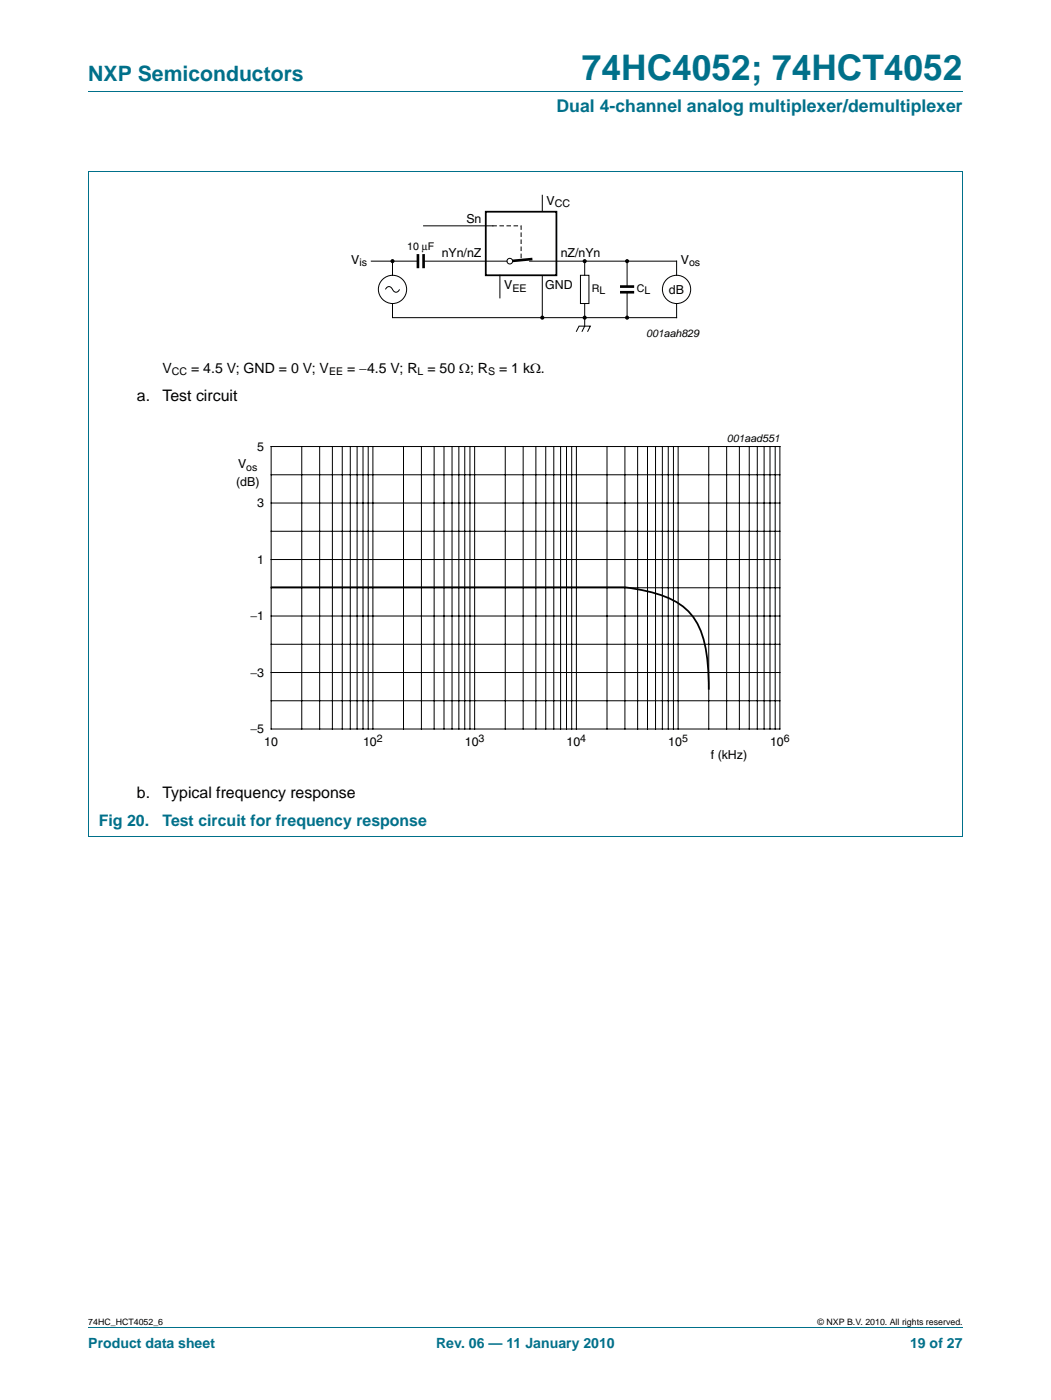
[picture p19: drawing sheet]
<svg xmlns="http://www.w3.org/2000/svg" width="210mm" height="280mm" viewBox="0 0 210 280" stroke-linecap="round" stroke-linejoin="round" font-family="sans-serif">
<defs><g id="words">
<text font-size="7" fill="#00708a" x="116.2" y="16">74HC4052; 74HCT4052</text>
<text font-size="4.2" fill="#00708a" x="17.6" y="16.2">NXP Semiconductors</text>
<text font-size="3.5" fill="#00708a" x="111.1" y="22.4">Dual 4-channel analog multiplexer/demultiplexer</text>
<g font-size="3.2">
<text x="27.3" y="80">a.</text>
<text x="32.5" y="80">Test circuit</text>
<text x="27.3" y="159.4">b.</text>
<text x="32.5" y="159.4">Typical frequency response</text>
</g>
<g font-size="3.2" fill="#00708a">
<text x="19.7" y="165.1">Fig 20.</text>
<text x="32.4" y="165.1">Test circuit for frequency response</text>
</g>
<g font-size="2.8">
<text x="32.4" y="74.5">V</text>
<text x="38.2" y="74.5">= 4.5 V; GND = 0 V; V</text>
<text x="69.3" y="74.5">= −4.5 V; R = 50 Ω; R</text>
<text x="99.7" y="74.5">= 1 kΩ.</text>
</g>
<g font-size="2.8" fill="#00708a">
<text x="17.6" y="269.3">Product data sheet</text>
<text x="87.1" y="269.3">Rev. 06 — 11 January 2010</text>
<text x="181.8" y="269.3">19 of 27</text>
</g>
<g font-size="2.5">
<text x="109.2" y="40.9">V</text>
<text x="93.2" y="44.6">Sn</text>
<text x="70.1" y="52.7">V</text>
<text x="88.2" y="51.3">nYn/nZ</text>
<text x="112" y="51.3">nZ/nYn</text>
<text x="136" y="52.7">V</text>
<text x="100.7" y="57.8">V</text>
<text x="108.9" y="57.8">GND</text>
<text x="133.6" y="58.7">dB</text>
<text x="47.5" y="93.5">V</text>
<text x="51.4" y="90.1">5</text>
<text x="47.2" y="97.1">(dB)</text>
<text x="51.4" y="101.4">3</text>
<text x="51.4" y="112.7">1</text>
<text x="50" y="123.9">−1</text>
<text x="50" y="135.2">−3</text>
<text x="50" y="146.5">−5</text>
<text x="52.8" y="149.1">10</text>
<text x="72.5" y="149.1">10</text>
<text x="92.8" y="149.1">10</text>
<text x="113.2" y="149.1">10</text>
<text x="133.5" y="149.1">10</text>
<text x="153.8" y="149.1">10</text>
<text x="142" y="151.6">f (kHz)</text>
</g>
<g font-size="2.1">
<text x="110.8" y="41.4">CC</text>
<text x="71.8" y="53.2">is</text>
<text x="81.3" y="49.9">10 μF</text>
<text x="137.6" y="53.2">os</text>
<text x="102.3" y="58.3">EE</text>
<text x="118.2" y="58.4">RL</text>
<text x="127.2" y="58.4">CL</text>
<text x="129" y="67.4">001aah829</text>
<text x="34.3" y="75">CC</text>
<text x="65.7" y="75">EE</text>
<text x="83.4" y="75">L</text>
<text x="97.5" y="75">S</text>
<text x="145.2" y="88.4">001aad551</text>
<text x="49.2" y="94">os</text>
<text x="75.3" y="148.3">2</text>
<text x="95.6" y="148.3">3</text>
<text x="115.9" y="148.3">4</text>
<text x="136.2" y="148.3">5</text>
<text x="156.5" y="148.3">6</text>
</g>
<g font-size="1.8">
<text x="17.6" y="264.7">74HC_HCT4052_6</text>
<text x="163.3" y="264.7">© NXP B.V. 2010. All rights reserved.</text>
</g>
</g></defs>
<path d="M17.6 18.3h174.7M17.6 34.2h174.7M17.6 34.2v132.9M192.3 34.2v132.9M17.6 167.2h174.7M17.6 265.3h174.7" fill="none" stroke="#00708a" stroke-width=".2"/>
<g fill="none" stroke="#000" stroke-width=".2">
<path d="M74.2 52.2h9.3M84.6 45.1h13.8M115.9 55h1.7v5.7h-1.7zM116.8 52.2v2.8M125.2 52.2v5.1M125.2 58.4v5.1M115.1 66.3l.5-1.1h2.3l-.6 1.1M116.8 60.7v2.8h18.3M116.8 63.5v1.7l-.6 1.1"/>
<circle cx="135.1" cy="57.8" r="2.81"/>
</g>
<path d="M83.5 50.8v2.8M84.6 50.8v2.8M106.3 51.8l-4.5 .4M123.8 57.3h2.9M123.8 58.4h2.9" fill="none" stroke="#000" stroke-width=".53"/>
<g fill="#000" stroke="#000" stroke-width=".25">
<circle cx="116.8" cy="52.2" r=".28"/>
<circle cx="125.2" cy="52.2" r=".28"/>
<circle cx="116.8" cy="63.5" r=".28"/>
<circle cx="125.2" cy="63.5" r=".28"/>
</g>
<path d="M98.4 45.1h5.7v6.8" fill="none" stroke="#000" stroke-width=".2" stroke-dasharray=".7"/>
<circle cx="101.8" cy="52.2" r=".56" fill="#fff" stroke="#000" stroke-width=".2"/>
<g fill="none" stroke="#000" stroke-width=".2">
<path d="M108.3 38.9v3.4M77 57.8a.74 .74 0 0 1 .7-.5 .74 .74 0 0 1 .7 .6 .71 .71 0 0 0 .8 .5 .71 .71 0 0 0 .6-.6M78.4 52.2v2.8M84.6 52.2h16.7M99.8 55v4.5M105.8 52.2h29.3v2.8M108.3 55v8.5M78.4 60.7v2.8h38.1M135.1 60.7v2.8M54.2 89.2h101.6v56.5h-101.6zM54.2 94.9h101.6M60.3 89.2v56.5"/>
<path d="M63.8 89.2v56.5M66.4 89.2v56.5M68.4 89.2v56.5M70 89.2v56.5M71.3 89.2v56.5M72.5 89.2v56.5M73.5 89.2v56.5M74.5 89.2v56.5M80.6 89.2v56.5M84.2 89.2v56.5M86.7 89.2v56.5M88.7 89.2v56.5"/>
<path d="M90.3 89.2v56.5M91.6 89.2v56.5M92.8 89.2v56.5M93.9 89.2v56.5M94.8 89.2v56.5M100.9 89.2v56.5M104.5 89.2v56.5M107 89.2v56.5M109 89.2v56.5M110.6 89.2v56.5M112 89.2v56.5M113.1 89.2v56.5"/>
<path d="M114.2 89.2v56.5M115.1 89.2v56.5M121.2 89.2v56.5M124.8 89.2v56.5M127.3 89.2v56.5M129.3 89.2v56.5M130.9 89.2v56.5M132.3 89.2v56.5M133.5 89.2v56.5M134.5 89.2v56.5M135.4 89.2v56.5M141.5 89.2v56.5"/>
<path d="M145.1 89.2v56.5M147.7 89.2v56.5M149.6 89.2v56.5M151.2 89.2v56.5M152.6 89.2v56.5M153.8 89.2v56.5M154.8 89.2v56.5M54.2 106.2h101.6M54.2 117.5h101.6M54.2 100.5h101.6M54.2 111.8h101.6M54.2 128.7h101.6"/>
<path d="M54.2 123.1h101.6M54.2 134.4h101.6M54.2 140h101.6"/>
<circle cx="78.4" cy="57.8" r="2.81"/>
</g>
<g fill="#000" stroke="#000" stroke-width=".25">
<circle cx="78.4" cy="52.2" r=".28"/>
<circle cx="108.3" cy="63.5" r=".28"/>
</g>
<path d="M97 42.3h14.1v12.7h-14.1zM54.1 117.4h70.8a26.1 26.1 0 0 1 11.1 3.5 12.5 12.5 0 0 1 4.9 8.6 45 45 0 0 1 .7 8.3" fill="none" stroke="#000" stroke-width=".35"/>
<path d="M41.5 86.4h127v66.3h-127z" fill="none" stroke="#fff" stroke-width=".2"/>
<use href="#words"/>
</svg>
